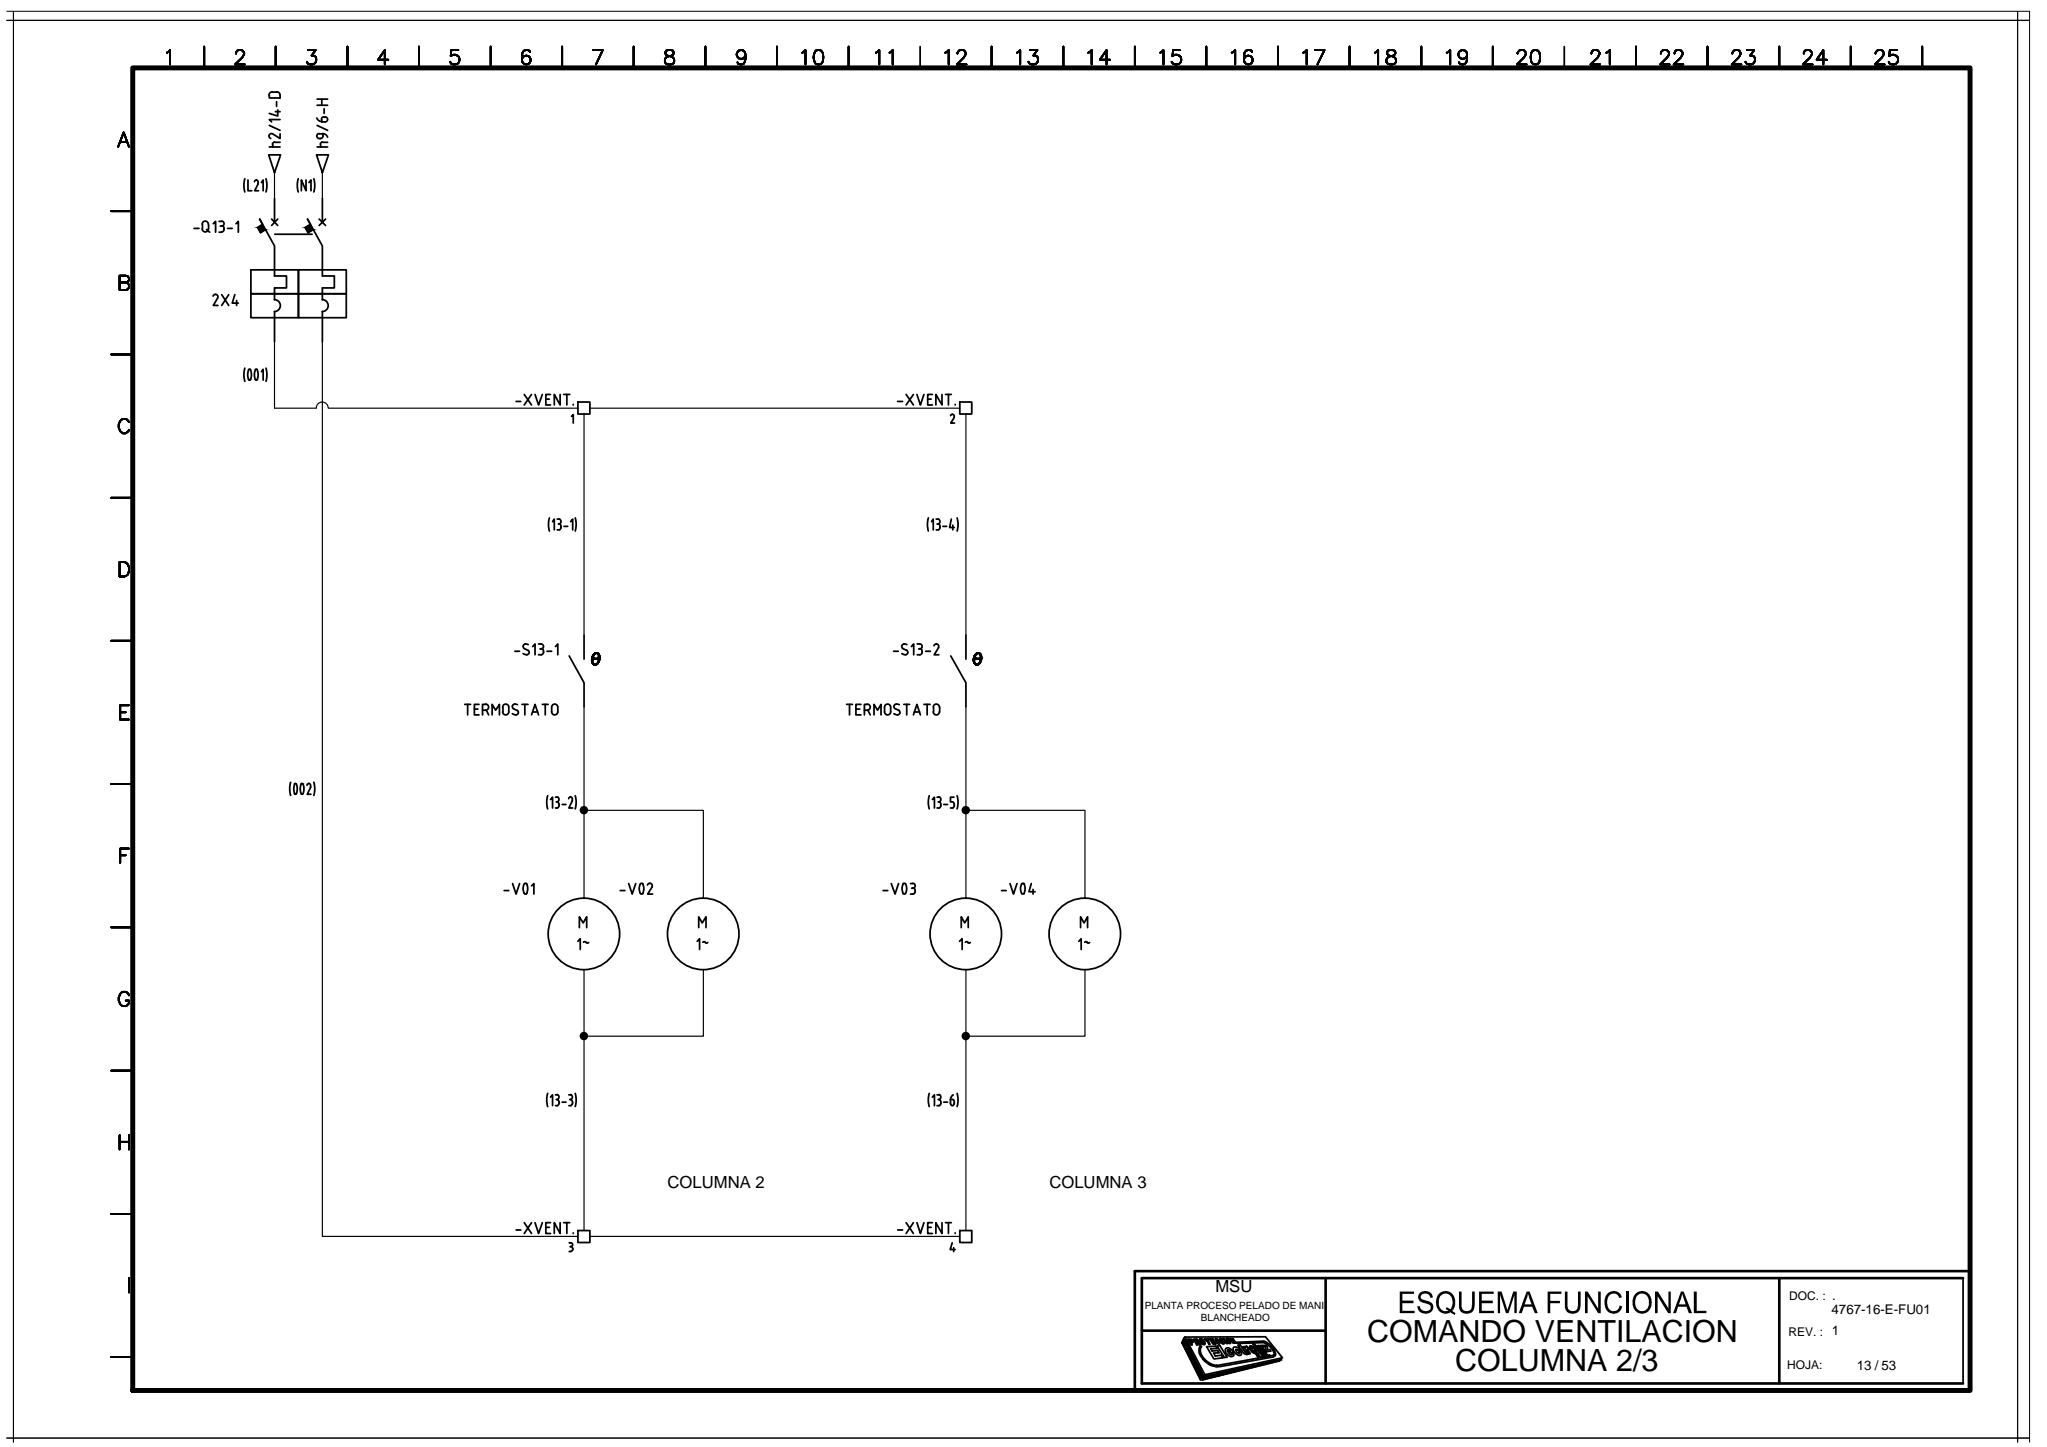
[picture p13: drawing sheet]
<svg xmlns="http://www.w3.org/2000/svg" width="297mm" height="210mm" viewBox="0 0 297 210" stroke-linecap="round" stroke-linejoin="round" font-family="sans-serif">
<defs><g id="words">
<g font-size="4.4">
<text x="198.4" y="194.7">COMANDO VENTILACION</text>
<text x="211.2" y="198.8">COLUMNA 2/3</text>
</g>
<g font-size="2.4">
<text x="96.9" y="172.3">COLUMNA 2</text>
<text x="152.3" y="172.3">COLUMNA 3</text>
<text x="176.4" y="187.4">MSU</text>
</g>
<g font-size="1.9">
<text x="265.8" y="190.6">4767-16-E-FU01</text>
<text x="269.5" y="198.7">13 / 53</text>
</g>
<g font-size="1.7">
<text x="259.6" y="188.5">DOC. : .</text>
<text x="259.5" y="193.7">REV. : 1</text>
<text x="259.3" y="198.6">HOJA:</text>
</g>
<g font-size="1.5">
<text x="166.1" y="189.9">PLANTA PROCESO PELADO DE MANI</text>
<text x="174.3" y="191.6">BLANCHEADO</text>
</g>
</g></defs>
<path d="M1 1.6h293.5v207.6M1.9 1.7v1.2h290.9v-1.2v1.2h1.7h-1.7v205.7h1.7h-1.7v.6v-.6h-290.9v.6v-.6h-.9h.9v-205.7h-.9h.9zM1.9 2.9h290.9v205.7h-290.9z" fill="none" stroke="#000" stroke-width=".15"/>
<path d="M165.7 193h26.7M192.4 185.4v15.3M236.1 187.4v3.1M258.2 185.4v15.3M284.9 185.4h-119.2v15.3h119.2M285.9 184.4h-121.2v17.3" fill="none" stroke="#000" stroke-width=".38"/>
<g fill="none" stroke="#000" stroke-width=".25">
<path d="M24.2 7.6l.5-.3v2M29.6 6.8v3M34.2 7.8a.51 .51 0 0 1 .4-.5h.4a.53 .53 0 0 1 .3 .8l-.2 .3-1 .9h1.4M39.1 18.2l1.5 .7M39.5 13.3l-.2 .1-.3 .4M39.5 13.4h.7M39.6 19.4a.36 .36 0 0 0-.5 .2 .36 .36 0 0 0 .2 .5M40 16.2h.6M40 6.8v3M40.1 14.8v.6M40.2 13.3l.4 .3v.6h-1.5v-.4M40.3 15.9v.9l-1.2-.3"/>
<path d="M40.6 19.4v.7l-1-.6M40.6 17.3h-1.5l.3 .4M44.7 7.3h1.1l-.6 .8a.64 .64 0 0 1 .7 .6 .64 .64 0 0 1-.6 .6h-.6l-.2-.3M46 17.1l.4 .5h.3M46 18.2l1.5 .7M46 15.3h1.5M46 14.4h1.5M46.3 19.4a.36 .36 0 0 0-.3 .3 .36 .36 0 0 0 .3 .4M46.4 19.4h.4M46.7 14.4v.9M46.8 19.4a.78 .78 0 0 1 .7 .5M46.9 19.7a.4 .4 0 0 1-.5 .4"/>
<path d="M46.9 19.4v.4M47 17a.32 .32 0 0 0-.3 .3M47 17h.2M47 15.8v.7M47.2 17a.36 .36 0 0 1 .3 .3 .36 .36 0 0 1-.3 .4h-.5v-.4M50.4 6.8v3M56.3 8.7h-1.4l.9-1.4v2M60.8 6.8v3M66.5 7.3h-1l-.1 .9a.73 .73 0 0 1 1.1-.1 .73 .73 0 0 1-.1 1.1 .73 .73 0 0 1-1.1-.2M71.2 6.8v3M76.9 7.6a.62 .62 0 0 0-.9-.2 1.97 1.97 0 0 0-.2 1.6 .64 .64 0 0 0 1 .1 .64 .64 0 0 0-.2-1 .64 .64 0 0 0-.9 .6M81.6 6.8v3"/>
<path d="M86.1 7.3h1.4l-1 2M91.9 6.8v3M96.6 7.4a.45 .45 0 0 0 .3 .7 .82 .82 0 0 1 .9 .9l-.1 .1a.79 .79 0 0 1-1.2-.1 .65 .65 0 0 1 .6-.8l.4-.1a.45 .45 0 0 0 .2-.7l-.3-.1zM102.4 6.8v3M108.2 7.9a.66 .66 0 0 1-.8 .7 .66 .66 0 0 1-.4-1 .66 .66 0 0 1 1.1 0 1.79 1.79 0 0 1-.2 1.7 .62 .62 0 0 1-.9-.3M112.7 6.8v3M116.4 7.6l.5-.3v2M118.4 7.4a.73 .73 0 0 1 1 .2 1.84 1.84 0 0 1-.2 1.7 .68 .68 0 0 1-1-.3 1.66 1.66 0 0 1 .2-1.6zM123.1 6.8v3M127.1 7.6l.5-.3v2M129.1 7.6l.4-.3v2M133.5 6.8v3"/>
<path d="M137.2 7.6l.5-.3v2M138.9 7.8l.2-.4 .6-.1a.53 .53 0 0 1 .3 .8l-1.1 1.2h1.4M143.9 6.8v3M147.6 7.6l.4-.3v2M149.4 7.3h1.1l-.6 .8a.64 .64 0 0 1 .7 .6 .64 .64 0 0 1-.6 .6 .62 .62 0 0 1-.8-.3M154.3 6.8v3M157.9 7.6l.5-.3v2M161.1 8.7h-1.5l1-1.4v2M164.7 6.8v3M168.4 7.6l.4-.3v2M171.2 7.3h-1l-.1 .9a.74 .74 0 0 1 1.1 0 .74 .74 0 0 1-.1 1.1 .74 .74 0 0 1-1.1-.3M175 6.8v3"/>
<path d="M178.7 7.6l.5-.3v2M181.7 7.6a.62 .62 0 0 0-.9-.2 1.97 1.97 0 0 0-.2 1.6 .64 .64 0 0 0 1 .1 .64 .64 0 0 0-.2-1 .64 .64 0 0 0-.9 .6M185.5 6.8v3M189.1 7.6l.5-.3v2M190.8 7.3h1.4l-1 2M195.8 6.8v3M199.5 7.6l.5-.3v2M201.4 7.4a.45 .45 0 0 0 .2 .7 .82 .82 0 0 1 1 .9 .73 .73 0 0 1-.8 .4 .73 .73 0 0 1-.6-.7 .88 .88 0 0 1 1-.6 .42 .42 0 0 0 .2-.7l-.3-.1zM206.2 6.8v3M209.9 7.6l.5-.3v2M212.9 7.9a.64 .64 0 0 1-.9 .6 .64 .64 0 0 1-.2-1 .64 .64 0 0 1 1 .1 1.97 1.97 0 0 1-.2 1.7 .64 .64 0 0 1-.9-.3M216.6 6.8v3"/>
<path d="M220.2 7.8l.2-.4 .6-.1a.53 .53 0 0 1 .3 .8l-1.2 1.2h1.4M222.4 7.4a.69 .69 0 0 1 1 .2 1.84 1.84 0 0 1-.2 1.7 .69 .69 0 0 1-1-.3 1.84 1.84 0 0 1 .2-1.6zM227 6.8v3M230.9 7.8a.51 .51 0 0 1 .4-.5h.4a.53 .53 0 0 1 .3 .8l-.2 .3-1 .9h1.4M233.1 7.6l.5-.3v2M237.4 6.8v3M241 7.8a.51 .51 0 0 1 .4-.5h.4a.53 .53 0 0 1 .3 .8l-1.2 1.2h1.4M243 7.8a.51 .51 0 0 1 .4-.5h.4a.53 .53 0 0 1 .3 .8l-.2 .3-1 .9h1.4M247.8 6.8v3M251.4 7.8l.2-.4 .6-.1a.53 .53 0 0 1 .3 .8l-1.2 1.2h1.4M253.5 7.3h1.1l-.6 .8a.66 .66 0 0 1 .7 .7 .66 .66 0 0 1-.9 .5h-.3l-.2-.3M258.2 6.8v3"/>
<path d="M261.7 7.8a.51 .51 0 0 1 .4-.5h.4a.53 .53 0 0 1 .3 .8l-.2 .3-1 .9h1.4M265.1 8.7h-1.5l1-1.4v2M268.6 6.8v3M272.2 7.8l.2-.4 .6-.1a.53 .53 0 0 1 .3 .8l-1.2 1.2h1.4M275.3 7.3h-1.1v.9a.73 .73 0 0 1 1-.1 .73 .73 0 0 1-.1 1.1 .73 .73 0 0 1-1-.2M278.9 6.8v3M16.1 30.6h3.2M17.1 21.3l.8-2.1 .8 2.1M17.4 20.6h1M28.2 33.1h.7M29.3 33.2a.44 .44 0 0 0 .5 .4 .44 .44 0 0 0 .4-.4M29.4 32.5v.7"/>
<path d="M30 33.3l.4 .4M30.2 32.5a.44 .44 0 0 0-.4-.4 .44 .44 0 0 0-.5 .4M30.3 32.5v.7M30.9 32.5l.4-.4v1.6M31.8 32.1h.4M31.8 33.7h.4M32 32.8h.2M32.2 32.1a.36 .36 0 0 1 .3 .3 .36 .36 0 0 1-.3 .4M32.2 32.8a.41 .41 0 0 1 .3 .5M32.5 33.3l-.2 .3h-.1M33 33.1h.7M34.2 32.5l.4-.4v1.6"/>
<path d="M35.5 25.9l-.1 .8 .1 1.1M36 26.1v1.6h.5M36.4 39.1h6.9v3.5h-6.9zM36.9 26.4l.3-.3a.37 .37 0 0 1 .2 .6M37.5 26.7l-.5 1h.5M37.9 26.5l.3-.4v1.6M38.5 33.3l-.7 .5-.4-.8 .7-.5-.4-.7 2.1 3.9v4.3h1.8v1.8h-1.8v1.7M38.6 25.9l.1 .8-.1 1.1M39 22.5h1.7l-.9 2.5zM39.1 21.3h1.5M39.4 31.8l.9 .9M39.6 20.9v.4"/>
<path d="M39.8 28.8v3.4M39.9 20.6l-.3 .2-.1 .1M39.9 34h5.4M39.9 20.6h.7M40.3 31.8l-.9 .9M43.3 25.9l-.2 .8 .2 1.1M43.3 39.1h6.9v3.5h-6.9zM44.4 26.1v1.6l-.7-1.6v1.6M44.8 26.5l.3-.4v1.6M45.5 33.3l-.8 .5-.4-.8 .7-.5-.4-.7 2.2 3.9v4.3h1.7v1.8h-1.7v1.7M45.5 25.9l.2 .8-.2 1.1M45.9 22.5h1.8l-.9 2.5z"/>
<path d="M46 21.3h1.5M46.3 31.8l.9 .9M46.5 20.9v.4M46.8 28.8v3.4M46.8 20.6l-.3 .2v.1M46.8 20.6h.7M47.2 31.8l-.9 .9M16.1 51.4h3.2M17.4 41l1.1-.1a.54 .54 0 0 0 0-.8l-1.1-.1v2.1h.8a.55 .55 0 0 0 .5-.6 .55 .55 0 0 0-.5-.5M30.9 43a.36 .36 0 0 1 .5-.3 .36 .36 0 0 1 .2 .6M31.6 43.3l-.7 1h.7M32.2 42.7l1 1.6"/>
<path d="M33.2 42.7l-1 1.6M34.1 42.7l-.4 1.3h.9M34.3 43.6v.7M35.5 53.4l-.1 .8 .1 1.1M36.1 55.1h.1h.2M36.1 53.7a1.79 1.79 0 0 0 0 1.4M36.4 53.7a1.79 1.79 0 0 1 0 1.4M36.4 53.6l-.2-.1-.1 .1M36.4 42.6h6.9v3.5h-6.9zM37.1 53.7a1.29 1.29 0 0 0 .1 1.4h.1a1.89 1.89 0 0 0 0-1.4M37.3 53.6l-.1-.1-.2 .1M37.9 53.9l.3-.3v1.5"/>
<path d="M38.6 53.4l.1 .8-.1 1.1M39.8 43.5a.87 .87 0 0 1 .9 .8 .87 .87 0 0 1-.9 .9v4.4M43.3 42.6h6.9v3.5h-6.9zM46.8 43.5a.87 .87 0 0 1 .8 .8 .87 .87 0 0 1-.8 .9v4.4M74.9 58.2h.7M76.1 57.2l1 1.5M77.1 57.2l-1 1.5M77.6 57.2l.5 1.5 .6-1.5M79.2 57.9h.5M79.9 57.2h-.7v1.5h.7M81.3 57.2v1.5l-.9-1.5v1.5M81.8 57.2h.9"/>
<path d="M82.3 57.2v1.5M83.2 58.7h.1M83.9 58.3h1.7v1.8h-1.7zM130.3 58.2h.7M131.5 57.2l1 1.5M132.5 57.2l-1 1.5M133.1 57.2l.5 1.5 .5-1.5M134.6 57.9h.5M135.3 57.2h-.7v1.5h.7M136.7 57.2v1.5l-.9-1.5v1.5M137.2 57.2h.8M137.6 57.2v1.5"/>
<path d="M138.6 58.7h.1M139.3 58.3h1.7v1.8h-1.7zM16.1 72.2h3.2M18.7 61.2a.71 .71 0 0 0-1-.3 1.2 1.2 0 0 0 .1 2 .8 .8 0 0 0 .9-.6M79.7 75.1l-.1 .8 .1 1.1M80.2 75.7l.2-.4v1.6M80.9 75.3h.3M80.9 76.9h.3M81 76h.2M81.1 75.3a.37 .37 0 0 1 .3 .4 .37 .37 0 0 1-.3 .3M81.1 76h.2l.1 .3M81.4 76.4a.4 .4 0 0 1-.3 .5"/>
<path d="M81.8 76.4h.6M82.8 75.7l.3-.4v1.6M82.9 60.4l.3-.3v1.3M83.5 75.1l.1 .8-.1 1.1M134.7 75.1l-.1 .8 .1 1.1M135.2 75.7l.2-.4v1.6M135.8 75.3h.3M135.8 76.9h.3M136 76h.1M136.1 75.3a.37 .37 0 0 1 .3 .4 .37 .37 0 0 1-.3 .3M136.1 76l.3 .2v.1M136.4 76.4a.4 .4 0 0 1-.3 .5"/>
<path d="M136.8 76.4h.6M138 75.3l-.2 1.2h.7M138.2 60.1a.28 .28 0 0 1 .2 .4M138.2 60.1l-.3 .2M138.3 76.2v.7M138.5 60.6l-.5 .8h.5M138.9 75.1l.1 .8-.1 1.1M16.1 92.9h3.2M17.4 81.5a1.14 1.14 0 0 1 1.2 .5 1.14 1.14 0 0 1-.1 1.3l-.5 .3h-.6zM74.7 94.5h.7M76.2 93.4l.5 .1M76.3 93.4a.36 .36 0 0 0-.4 .3 .36 .36 0 0 0 .2 .4l.5 .2"/>
<path d="M76.6 94.3a.4 .4 0 0 1 .1 .6 .4 .4 0 0 1-.6 0l-.2-.1M77.3 93.8l.3-.4v1.6M78.1 93.4h.4M78.1 95h.4M78.4 94.1h.1M78.5 93.4a.36 .36 0 0 1 .4 .4 .36 .36 0 0 1-.4 .3M78.5 94.1a.41 .41 0 0 1 .4 .5M78.9 94.6l-.2 .3-.2 .1M79.4 94.5h.7M80.6 93.8l.3-.4v1.6M82.6 95.2l2.2 3.8v3.5M84.8 92.1v3.5"/>
<path d="M86.1 95l.4-.3a.65 .65 0 0 1 .4 1 .57 .57 0 0 1-.8 .6 1.07 1.07 0 0 1 .4-1.6 .62 .62 0 0 1 .5 .4 .62 .62 0 0 1-.1 .6 .57 .57 0 0 1-.8 .6 .93 .93 0 0 1-.2-.9 .93 .93 0 0 1 .8-.6 1.07 1.07 0 0 1-.2 1.6 .46 .46 0 0 1-.6-.5 .81 .81 0 0 1 .8-1.1 1.07 1.07 0 0 1-.2 1.6h-.2a.97 .97 0 0 0 .6-1.5l-.2-.1a.81 .81 0 0 0-.8 1.1l.2 .4 .2 .1a.78 .78 0 0 1-.3-1.2zM86.1 95a.42 .42 0 0 1 .7-.1 1.22 1.22 0 0 1-.4 1.5h-.2a.64 .64 0 0 0 .7-.7 .78 .78 0 0 0-.4-1 1.02 1.02 0 0 0-.3 1.7 .93 .93 0 0 1-.1-1.4zM86.1 95l.4-.3a.62 .62 0 0 1 .6 .4 .62 .62 0 0 1-.1 .6 .57 .57 0 0 1-.9 .6 .93 .93 0 0 1-.1-.9 .93 .93 0 0 1 .7-.6 1.07 1.07 0 0 1-.2 1.6h-.2a.79 .79 0 0 0 .7-1 .56 .56 0 0 0-.4-.7 1.02 1.02 0 0 0-.3 1.7 .97 .97 0 0 1-.2-1.4zM86.1 95l.4-.3a.72 .72 0 0 1 .5 1.1 .57 .57 0 0 1-.9 .5 1.1 1.1 0 0 1 0-1.3zM86.2 95.4v.1l.6-.1v.3h-.7zM129.7 94.5h.6M131.1 94.1l.4 .2M131.2 93.4l.4 .1M131.2 93.4a.36 .36 0 0 0-.3 .3 .36 .36 0 0 0 .1 .4M131.5 94.3a.4 .4 0 0 1 .1 .6 .4 .4 0 0 1-.6 0l-.1-.1M132.2 93.8l.4-.4v1.6M133.1 93.4h.4a.37 .37 0 0 1 .3 .5 .37 .37 0 0 1-.5 .2"/>
<path d="M133.5 94.1a.41 .41 0 0 1 .3 .5M133.8 94.6l-.2 .3-.5 .1M134.3 94.5h.7M135.5 93.7a.36 .36 0 0 1 .5-.3 .36 .36 0 0 1 .2 .6l-.6 1h.6M138 95.2l2.2 3.8v3.5M140.2 92.1v3.5M141.5 95l.4-.3a.65 .65 0 0 1 .4 1 .57 .57 0 0 1-.8 .6 .93 .93 0 0 1-.2-.9 .93 .93 0 0 1 .8-.6 1.07 1.07 0 0 1-.2 1.6 .56 .56 0 0 1-.6-.2 .56 .56 0 0 1 0-.6 .73 .73 0 0 1 .8-.8 1.07 1.07 0 0 1-.2 1.6h-.3a.64 .64 0 0 0 .7-.7 .7 .7 0 0 0-.4-1 1.02 1.02 0 0 0-.3 1.7 .97 .97 0 0 1-.1-1.4zM141.5 95l.4-.3a.65 .65 0 0 1 .4 1 .57 .57 0 0 1-.8 .6 .93 .93 0 0 1-.2-.9 .93 .93 0 0 1 .8-.6 1.07 1.07 0 0 1-.2 1.6 .56 .56 0 0 1-.5-.2 .56 .56 0 0 1 0-.6 .73 .73 0 0 1 .7-.8 1.07 1.07 0 0 1-.2 1.6h-.2a.64 .64 0 0 0 .7-.7 .78 .78 0 0 0-.5-1 1.02 1.02 0 0 0-.2 1.7 .78 .78 0 0 1-.3-1.2zM141.6 95a1.27 1.27 0 0 0-.1 1.3l.2 .1a.98 .98 0 0 1 .3-1.7 .91 .91 0 0 1 .1 1.6l-.4 .1a.99 .99 0 0 0 .6-1.5l-.4-.2zM141.6 95l.3-.3a.91 .91 0 0 1 .5 1 .91 .91 0 0 1-.7 .7 1.02 1.02 0 0 1-.1-1.4zM141.6 95.4v.1h.6v-.1v.3h-.7zM16.1 113.7h3.2"/>
<path d="M17.4 103.3h.8M18.7 102.3h-1.3v2.1h1.3M42.2 113.5l-.2 .7 .2 1.2M42.7 115.1l.2 .1 .1-.1M42.8 113.7a1.79 1.79 0 0 0 0 1.4M43 113.7a1.79 1.79 0 0 1 0 1.4M43 113.7h-.1h-.2M43.7 115.1l.1 .1 .2-.1M43.7 113.7a1.79 1.79 0 0 0 0 1.4M44 113.7a1.79 1.79 0 0 1 0 1.4M44 113.7h-.2h-.1M44.5 113.9l.3-.2a.37 .37 0 0 1 .2 .5"/>
<path d="M45.1 114.2l-.5 1h.5M45.5 113.5l.2 .7-.2 1.2M67.4 102.2h.9M67.9 102.2v1.5M68.8 102.9h.5M69.5 102.2h-.7v1.5h.7M70 103h.5M70.5 102.1a.44 .44 0 0 1 .4 .5 .44 .44 0 0 1-.4 .4M70.5 102.2h-.5v1.5M70.6 103l.3 .7M71.4 103.7v-1.5l.5 .8 .6-.8v1.5M72.9 102.6a.44 .44 0 0 1 .5-.5 .44 .44 0 0 1 .4 .5v.7"/>
<path d="M72.9 103.3a.44 .44 0 0 0 .5 .4 .44 .44 0 0 0 .4-.4M73 102.6v.7M74.7 102.1l.4 .1M74.7 102.1a.36 .36 0 0 0-.4 .3 .36 .36 0 0 0 .2 .4l.5 .3M75 103a.4 .4 0 0 1 .1 .6 .4 .4 0 0 1-.6 0l-.2-.1M75.7 102.2h.9M76.2 102.2v1.5M77.1 103.7l.5-1.5 .5 1.5M77.3 103.3h.7M78.7 102.2h.8M79.1 102.2v1.5M79.5 115.4l-.2 .8 .2 1.1"/>
<path d="M79.9 116l.3-.4v1.6M80.1 103.3v-.7a.44 .44 0 0 1 .4-.5 .44 .44 0 0 1 .4 .5v.7M80.1 103.3a.44 .44 0 0 0 .4 .4 .44 .44 0 0 0 .4-.4M80.6 115.6h.3M80.6 117.2h.3M80.7 116.3h.2M80.8 115.6a.37 .37 0 0 1 .3 .4 .37 .37 0 0 1-.3 .3l.2 .1 .1 .3M81.1 116.8l-.1 .4h-.2M81.2 116.7v.2M81.6 116.7h.5M82.5 115.9l.3-.3a.37 .37 0 0 1 .2 .5M83.1 116.1l-.5 1.1h.5"/>
<path d="M83.5 115.4l.1 .8-.1 1.1M122.9 102.2h.8M123.3 102.2v1.5M124.2 102.9h.6M124.9 102.2h-.7v1.5h.7M125.8 102.1a.44 .44 0 0 1 .5 .5 .44 .44 0 0 1-.5 .4h-.4M125.9 102.2h-.5v1.5M125.9 103l.4 .7M126.8 103.7v-1.5l.5 .8 .5-.8v1.5M128.4 103.3v-.7a.44 .44 0 0 1 .4-.5 .44 .44 0 0 1 .4 .5v.7M128.4 103.3a.44 .44 0 0 0 .4 .4 .44 .44 0 0 0 .4-.4M130 102.8l.4 .3"/>
<path d="M130.1 102.1a.36 .36 0 0 0-.4 .3 .36 .36 0 0 0 .2 .4M130.1 102.1l.4 .1M130.4 103a.4 .4 0 0 1 .1 .6 .4 .4 0 0 1-.6 0l-.2-.1M131.1 102.2h.9M131.6 102.2v1.5M132.5 103.7l.6-1.5 .5 1.5M132.7 103.3h.7M134.1 102.2h.9M134.5 102.2v1.5M134.8 115.4l-.1 .8 .1 1.1M135.3 116l.3-.4v1.6M135.4 103.3a.44 .44 0 0 0 .5 .4 .44 .44 0 0 0 .4-.4"/>
<path d="M135.5 102.6v.7M136 115.6h.3M136.1 116.3h.2M136.2 115.6a.37 .37 0 0 1 .3 .4 .37 .37 0 0 1-.3 .3M136.2 116.3l.3 .2v.2M136.3 102.6a.44 .44 0 0 0-.4-.5 .44 .44 0 0 0-.5 .5M136.4 102.6v.7M136.5 116.8l-.1 .4h-.4M136.5 116.7v.2M136.9 116.7h.6M137.9 117.2h.3M138.2 116.3l.2 .2 .1 .2"/>
<path d="M138.4 115.6h-.5v.7h.3M138.5 116.8l-.2 .4h-.1M138.5 116.7v.2M138.9 115.4l.1 .8-.1 1.1M16.1 134.5h3.2M17.4 124.1h.8M18.7 123.1h-1.3v2.1M73.2 129.2h.6M74.4 128.2l.5 1.5 .5-1.5M76.1 128.2a1.08 1.08 0 0 0 .2 1.5l.2-.1M76.4 128.2a1.46 1.46 0 0 1 0 1.4M76.5 128.2l-.2-.1-.2 .1"/>
<path d="M77.1 128.5l.4-.3v1.5M83.9 136.6l.3-.4v1.5M84.1 134.6v-1.6l.5 .9 .5-.9v1.6M85 136.7l-.1-.1-.2 .1M85.1 136.7l.1 .1 .2-.1M90 129.2h.7M91.2 128.2l.5 1.5 .5-1.5M92.9 128.2a1.08 1.08 0 0 0 .2 1.5l.2-.1M93.3 128.2a1.46 1.46 0 0 1 0 1.4M93.3 128.2l-.2-.1-.2 .1M94 128.4a.36 .36 0 0 1 .4-.2 .36 .36 0 0 1 .2 .5l-.6 1h.7M101.2 136.6l.3-.4v1.5"/>
<path d="M101.4 134.6v-1.6l.5 .9 .5-.9v1.6M102.3 136.7l.2 .1 .2-.1M102.4 136.7l-.2-.1-.2 .1M128.1 129.2h.7M129.3 128.2l.6 1.5 .5-1.5M131.1 128.2a1.46 1.46 0 0 0 0 1.4M131.4 128.2a1.08 1.08 0 0 1-.2 1.5l-.2-.1M131.4 128.2l-.2-.1-.2 .1M132.1 128.2h.4M132.4 128.1a.37 .37 0 0 1 .4 .5 .37 .37 0 0 1-.5 .2M132.4 128.8a.41 .41 0 0 1 .4 .6M132.8 129.3l-.2 .3-.5 .1"/>
<path d="M139.2 136.6l.4-.4v1.5M139.5 134.6v-1.6l.5 .9 .5-.9v1.6M140.4 136.7l.2 .1 .2-.1M140.5 136.7l-.2-.1-.2 .1M145.3 129.2h.7M146.6 128.2l.5 1.5 .5-1.5M148.3 128.2a1.08 1.08 0 0 0 .1 1.5l.2-.1M148.6 128.2a1.46 1.46 0 0 1 0 1.4M148.6 128.2l-.2-.1-.1 .1M149.6 128.2l-.3 1.2h.9M149.9 129v.7M156.5 136.6l.4-.4v1.5"/>
<path d="M156.8 134.6v-1.6l.5 .9 .5-.9v1.6M157.7 136.7l.2 .1 .2-.1M157.8 136.7l-.2-.1-.2 .1M16.1 155.3h3.2M18.7 144.4l-.3-.4a.95 .95 0 0 0-1.1 .3 .95 .95 0 0 0 .1 1.1l.3 .5 .5 .1a.69 .69 0 0 0 .5-.9h-.5M79.5 158.6l-.2 .8 .2 1.1M79.9 159.2l.3-.4v1.6M80.6 158.8h.3M80.7 159.5h.2M80.8 158.8a.37 .37 0 0 1 .3 .3 .37 .37 0 0 1-.3 .4h.2l.1 .4M81.2 159.9v.1M81.6 159.9h.5"/>
<path d="M82.6 158.8h.2M82.7 159.5h.1M82.8 158.8a.37 .37 0 0 1 .3 .3 .37 .37 0 0 1-.3 .4h.1l.2 .4M83.1 159.9v.1M83.5 158.6l.1 .8-.1 1.1M134.8 158.6l-.1 .8 .1 1.1M135.3 159.2l.3-.4v1.6M136 158.8h.3M136.1 159.5h.2M136.2 158.8a.37 .37 0 0 1 .3 .3 .37 .37 0 0 1-.3 .4M136.2 159.5a.42 .42 0 0 1 .3 .5M136.9 159.9h.6"/>
<path d="M137.9 159.5l.5 .1 .1 .4M137.9 159.5v.5M138.3 158.8l-.2 .2-.2 .5M138.9 158.6l.1 .8-.1 1.1M16.1 176.1h3.2M17.4 164.7v2M17.4 165.6h1.3M18.7 164.7v2M74.9 178.4h.7M76.1 177.4l1 1.5M77.1 177.4l-1 1.5M77.6 177.4l.5 1.5 .6-1.5"/>
<path d="M79.2 178h.5M79.9 177.4h-.7v1.5h.7M80.6 160.4h.3M81.1 160v.2l-.3 .2M81.3 177.4v1.5l-.9-1.5v1.5M81.8 177.4h.9M82.3 177.4v1.5M82.6 160.4h.2M83.1 160l-.1 .2-.2 .2M83.2 178.8v.1M83.9 178.5h1.7v1.7h-1.7zM130.3 178.4h.7"/>
<path d="M131.5 177.4l1 1.5M132.5 177.4l-1 1.5M133.1 177.4l.5 1.5 .5-1.5M134.6 178h.5M135.3 177.4h-.7v1.5h.7M136.5 160l-.1 .3-.4 .1M136.7 177.4v1.5l-.9-1.5v1.5M137.2 177.4h.8M137.6 177.4v1.5M137.9 160l.1 .2 .2 .2 .2-.2 .1-.2M138.6 178.8v.1M139.3 178.5h1.7v1.7h-1.7z"/>
<path d="M16.1 196.8h3.2M18.7 185.4v2.1M82.6 180.3h.2M82.6 181.6h.2M82.7 180.8h.1M82.8 180.3a.28 .28 0 0 1 .3 .3 .28 .28 0 0 1-.3 .2l.3 .3M83.1 181.2l-.3 .3M83.1 181.1v.2M138.2 180.3l-.3 1h.7M138.4 181v.6M171.8 194l2.8 5.5-.4 .7-2.7-5.4zM172 194l11.6-.1 2.5 3.1-11.3 2.4z"/>
<path d="M172.3 194.3h.5a.29 .29 0 0 1 .3 .1 .29 .29 0 0 1-.1 .4h-.2l.2 .3h-.2zM172.6 194.4h.2l.1 .2h-.1zM173.7 194.4l-.3-.1 .1 .3h.2M173.7 194.5l-.1 .1M173.7 194.4v.1M173.8 194.7h.1M173.9 194.8l.2 .3h.1l-.1-.3M173.9 194.6l.2 .2M173.9 194.6h.1M173.9 194.6l-.1-.3h-.6l.5 .8h.1l-.2-.4h.2M174.1 194.3a.62 .62 0 0 1 .7 .7 .67 .67 0 0 1-.7-.7zM174.3 194.4h.1"/>
<path d="M174.3 194.3l.3 .2 .1 .4a.41 .41 0 0 1-.4-.6zM174.8 194.2h.1l.3 .3v-.3h.1l.1 .4 .2 .4h-.2l-.1-.3zM174.8 199.6l11.1-2.4-.3 .2-11.1 2.8zM175.1 195.4l1.3-.1 .2 .3-.9 .1 .2 .3 .8-.1 .2 .3-.8 .1 .3 .4 .8-.1 .3 .4-1.4 .1zM175.5 194.2h.5l.1 .1h-.3l.4 .3h-.2l.1 .2h.3v.2h-.4zM176.5 198h.1M176.6 195.3l.4-.1 1.1 1.7h-.4zM176.7 194.4h.1M176.7 194.3a.22 .22 0 0 0-.4 0l.2 .5a.27 .27 0 0 0 .5 .1v-.2M176.8 194.4l-.3-.1v.2l.2 .3h.2l-.1-.1h.2M177.3 194.3l.1 .1M177.4 194.3h-.1a.21 .21 0 0 0-.3-.1 .21 .21 0 0 0 0 .3l.1 .2a.35 .35 0 0 0 .5 .2v-.2"/>
<path d="M177.4 194.4h-.1l-.2-.1 .2 .4 .2 .1v-.1l.1-.1M177.5 194.2h.1l.5 .7h-.2zM177.9 195.6a.81 .81 0 0 1 1.1 .6l-.7 .1 .3 .2 .2-.1 .2-.1a.41 .41 0 0 1-.2 .5 .41 .41 0 0 1-.5-.1 .81 .81 0 0 1-.4-1.1zM178 194.1a.58 .58 0 0 1 .5 .8 .6 .6 0 0 1-.5-.8zM178.1 194.3a.43 .43 0 0 1 .3 .5zM178.1 194.3h.1M178.1 195.8h.2l.3 .2-.5 .1zM178.5 194.2l.5 .3-.2-.3h.1l.5 .6h-.2l-.4-.3 .3 .3h-.2zM179 195.5a.68 .68 0 0 1 1 .3l-.4 .1a.15 .15 0 0 0-.1-.2 .15 .15 0 0 0-.2 .2l.2 .3a.18 .18 0 0 0 .2 .2 .18 .18 0 0 0 .2-.1l-.1-.2 .3-.1a.36 .36 0 0 1 0 .6 .36 .36 0 0 1-.6-.1 .85 .85 0 0 1-.5-1zM180.5 196.3l.4 .1M180.7 196.1l.1 .1M180.7 196.2l-.4-.6h.1l-.1-.2h-.1l-.2-.3h-.3l.2 .3h-.2l.2 .3h.1l.5 .6"/>
<path d="M180.8 195.5l-.1-.1h-.3l.8 1h.2l-.4-.6 .1-.1M180.8 195.4h.1M180.8 196.2l.3 .3h-.2M180.9 195.3l-.1 .1M180.9 195.3h.1M180.9 195.3l.3 .4M181.1 195.7h.1M181.2 195.7h.1M181.4 195.3a.82 .82 0 0 1 .9 1 .88 .88 0 0 1-.9-1zM181.5 195.5l.1-.1 .3 .1 .3 .5-.1 .1h-.3l-.3-.4zM181.8 194.9h.2l1 1.3h-.2zM182.2 196.4l.3-.1 .1 .2h-.2l.3 .1 .2 .3h-.3l-.1-.1h.2l-.3-.1z"/>
<path d="M182.4 195.2h.2l.5 .7h.2l-.5-.7h.2l.7 .9h-.2l-.1-.1v.2l-.4-.1zM182.9 196.8l.2 .1zM183.1 196.3h.1M183.1 196.3h-.1l.1 .2 .1-.1M183.2 195.2l.5-.1 .2 .2v.5h.3l.2 .2-.5 .1-.2-.3-.1-.4h-.3zM183.2 196.3l.1 .1M183.3 194.7h.1M183.3 196.6h.1M183.3 194.8l-3.8 .1-.1-.2 3.9-.2a1.71 1.71 0 0 1 1.1 .7l.4 .5a1.05 1.05 0 0 1 .2 1M183.3 196.5a.23 .23 0 0 0-.1-.3 .23 .23 0 0 0-.3 .1l.4 .5h.1l-.1-.2M183.3 196.5h.1M183.4 196.5h.1"/>
<path d="M183.4 194.8a2.69 2.69 0 0 1 1.5 1.7l-.1 .1M183.5 196.5l.1 .3h-.1l-.1-.2M183.5 196.2h.1l.4 .4 .2 .1-.3 .1zM183.6 196.7l.2 .1zM184.2 196.6l.1 .1h-.1zM184.8 196.6l-7.8 1.4a2.48 2.48 0 0 1-2.8-2.4l.2-.3-.2-.1a1.89 1.89 0 0 0 .6 2.3 2.69 2.69 0 0 0 2.3 .7l7.7-1.4M184.8 196.5v.1M185 196.7l-.2 .1M284.9 185.4v15.3"/>
<circle cx="84.7" cy="117.5" r=".32"/>
<circle cx="84.7" cy="117.5" r=".49"/>
<circle cx="84.7" cy="117.5" r=".15"/>
<circle cx="140.1" cy="117.5" r=".49"/>
<circle cx="140.1" cy="117.5" r=".32"/>
<circle cx="140.1" cy="117.5" r=".15"/>
<circle cx="84.7" cy="135.5" r="5.2"/>
<circle cx="102" cy="135.5" r="5.2"/>
<circle cx="140.1" cy="135.5" r="5.2"/>
<circle cx="157.4" cy="135.5" r="5.2"/>
<circle cx="84.7" cy="150.3" r=".32"/>
<circle cx="84.7" cy="150.3" r=".49"/>
<circle cx="84.7" cy="150.3" r=".15"/>
<circle cx="140.1" cy="150.3" r=".32"/>
<circle cx="140.1" cy="150.3" r=".49"/>
<circle cx="140.1" cy="150.3" r=".15"/>
</g>
<path d="M19.3 9.8h266.6v191.9h-266.6z" fill="none" stroke="#000" stroke-width=".72"/>
<g fill="#000" stroke="#000" stroke-width=".15">
<path d="M37.4 33h1l.1 .3zM37.4 33l.7-.5 .3 .5zM44.3 33h1l.2 .3zM44.3 33l.7-.5 .3 .5zM171.8 194l.4 .8h-.7zM173.9 199.6h.7l-.4 .6zM174.8 199.6h1.9l-2.2 .6zM184.8 197.4l1.1-.2-.3 .2zM174.8 199.6l-.3 .6z"/>
<path d="M37.4 33l.1 .3h1zM37.5 33.3h1l-.7 .5z"/>
<path d="M44.3 33l.2 .3h1zM44.5 33.3h1l-.8 .5z"/>
<path d="M86.2 95.4l-.1 .3zM86.2 95.5l-.1 .2z"/>
<path d="M86.2 95.5h.5l-.5 .1zM86.2 95.6h.5v-.1z"/>
<path d="M86.7 95.5l.1-.1v.3zM86.7 95.5l.1 .2z"/>
<path d="M141.6 95.4l-.1 .3zM141.6 95.5l-.1 .2z"/>
<path d="M141.6 95.5h.6l-.6 .1zM141.6 95.6h.6v-.1z"/>
<path d="M142.2 95.4v.3zM142.2 95.5v.2z"/>
<path d="M171.5 194.8l3.1 4.7-2.4-4.7zM171.5 194.8l3.1 4.7h-.7z"/>
<path d="M173.9 199.5l.7 .1v-.1zM173.9 199.5l.7 .1h-.7z"/>
<path d="M176.7 199.6l8.9-2.2h-.8zM174.8 199.6l10-2.2-8.1 2.2z"/>
</g>
<g fill="#000">
<path d="M203.1 187.4h2.1v.3h-1.7v1h1.6v.3h-1.6v1.1h1.8v.4h-2.2zM206 187.6l.7-.3 .7 .1 .3 .2 .2 .4v.2h-.4a.7 .7 0 0 0-.6-.6 .7 .7 0 0 0-.7 .6 .62 .62 0 0 0 .6 .4l.9 .4 .2 .3 .1 .5-.2 .4-.5 .3h-.8l-.5-.2-.3-.5v-.3h.3l.2 .4 .2 .2 .3 .1 .5-.1a.51 .51 0 0 0 .4-.5 .51 .51 0 0 0-.5-.5l-.7-.1-.4-.3-.2-.4v-.3zM211.7 187.4h.4v2.4l.4 .3 .4 .1a.81 .81 0 0 0 .7-1v-1.8h.4v2l-.1 .6-.4 .4-.3 .1-.6 .1-.5-.2-.3-.3-.1-.4zM214.6 187.4h2.1v.3h-1.7v1h1.6v.3h-1.6v1.1h1.8v.4h-2.2zM217.3 187.4h.6l.8 2.7 .9-2.7h.5v3.1h-.3v-2.6l-.9 2.6h-.4l-.8-2.7v2.7h-.4zM224.6 187.4h2v.3h-1.6v1h1.4v.3h-1.4v1.5h-.4zM227.1 187.4h.4v2.2a.76 .76 0 0 0 .9 .6 .76 .76 0 0 0 .6-.9v-1.9h.4v2.1l-.3 .7-.7 .4-.6-.1-.3-.1-.3-.3-.1-.5zM230 187.4h.4l1.5 2.4v-2.4h.4v3.1h-.4l-1.5-2.5v2.5h-.4zM233.2 187.7l.6-.4h.7l.6 .4 .2 .5-.3 .1-.2-.4a.92 .92 0 0 0-1.1-.1 .92 .92 0 0 0-.5 .9l.1 .9 .4 .5 .2 .1 .6-.1 .4-.3 .1-.4 .4 .1-.2 .5-.4 .4-.4 .2-.8-.1-.3-.3-.3-.4-.2-.5 .1-1zM240.2 187.4h.4l1.5 2.4v-2.4h.3v3.1h-.3l-1.6-2.5v2.5h-.3zM245.8 187.4h.4v2.7h1.4v.4h-1.8z"/>
<path d="M208.7 187.7l.3-.2 .7-.2 .8 .2 .4 .4 .3 .6v.8l-.3 .6a.27 .27 0 0 0-.1 .3 .27 .27 0 0 0 .3 .2h.1l-.1 .3-.3-.1a.46 .46 0 0 0-.7-.1l-.5 .1-.4-.2-.5-.3-.3-.5v-1.1zM209 187.9l-.2 .7v.7l.1 .4 .2 .3 .4 .2 .6-.1-.3-.2 .1-.3 .3 .2a.2 .2 0 0 0 .3 .1 .2 .2 0 0 0 .1-.3l.2-.4v-.5l-.3-.8-.5-.3-.6 .1z"/>
<path d="M221.5 187.4h.5l1.1 3.1h-.4l-.4-.9h-1.2l-.3 .9h-.4zM221.7 187.7l-.5 1.5h1.1z"/>
<path d="M237.3 187.6l.5-.2 .6-.1 .7 .2 .4 .6 .2 .7-.1 .6-.2 .7-.4 .3-.6 .2-.5-.1-.4-.1-.3-.4-.3-.7v-.7l.1-.5zM237.7 187.9l-.4 .6 .1 1.1 .1 .2 .4 .3h.7l.5-.3 .1-.3 .1-.9-.1-.3-.2-.3-.4-.3-.5-.1z"/>
<path d="M243.9 187.4h.4l1.2 3.1h-.4l-.4-.9h-1.2l-.3 .9h-.4zM244.1 187.7l-.5 1.5h1z"/>
</g>
<g fill="none" stroke="#000" stroke-width=".17">
<path d="M39.8 25v3.8M46.8 25v3.8M39.8 49.6v9.6h6.1a.87 .87 0 0 1 .9-.9 .87 .87 0 0 1 .8 .9M46.8 49.6v129.8h37.1M47.7 59.2h36.2M85.6 59.2h53.7M84.8 60.1v32M140.2 60.1v32M84.8 117.5h17.3v12.8M84.8 102.5v27.8M140.2 117.5h17.2v12.8M140.2 102.5v27.8"/>
<path d="M84.8 140.7v37.8M102.1 140.7v9.6h-17.3M140.2 140.7v37.8M157.4 140.7v9.6h-17.2M85.6 179.4h53.7"/>
</g>
<use href="#words"/>
</svg>
